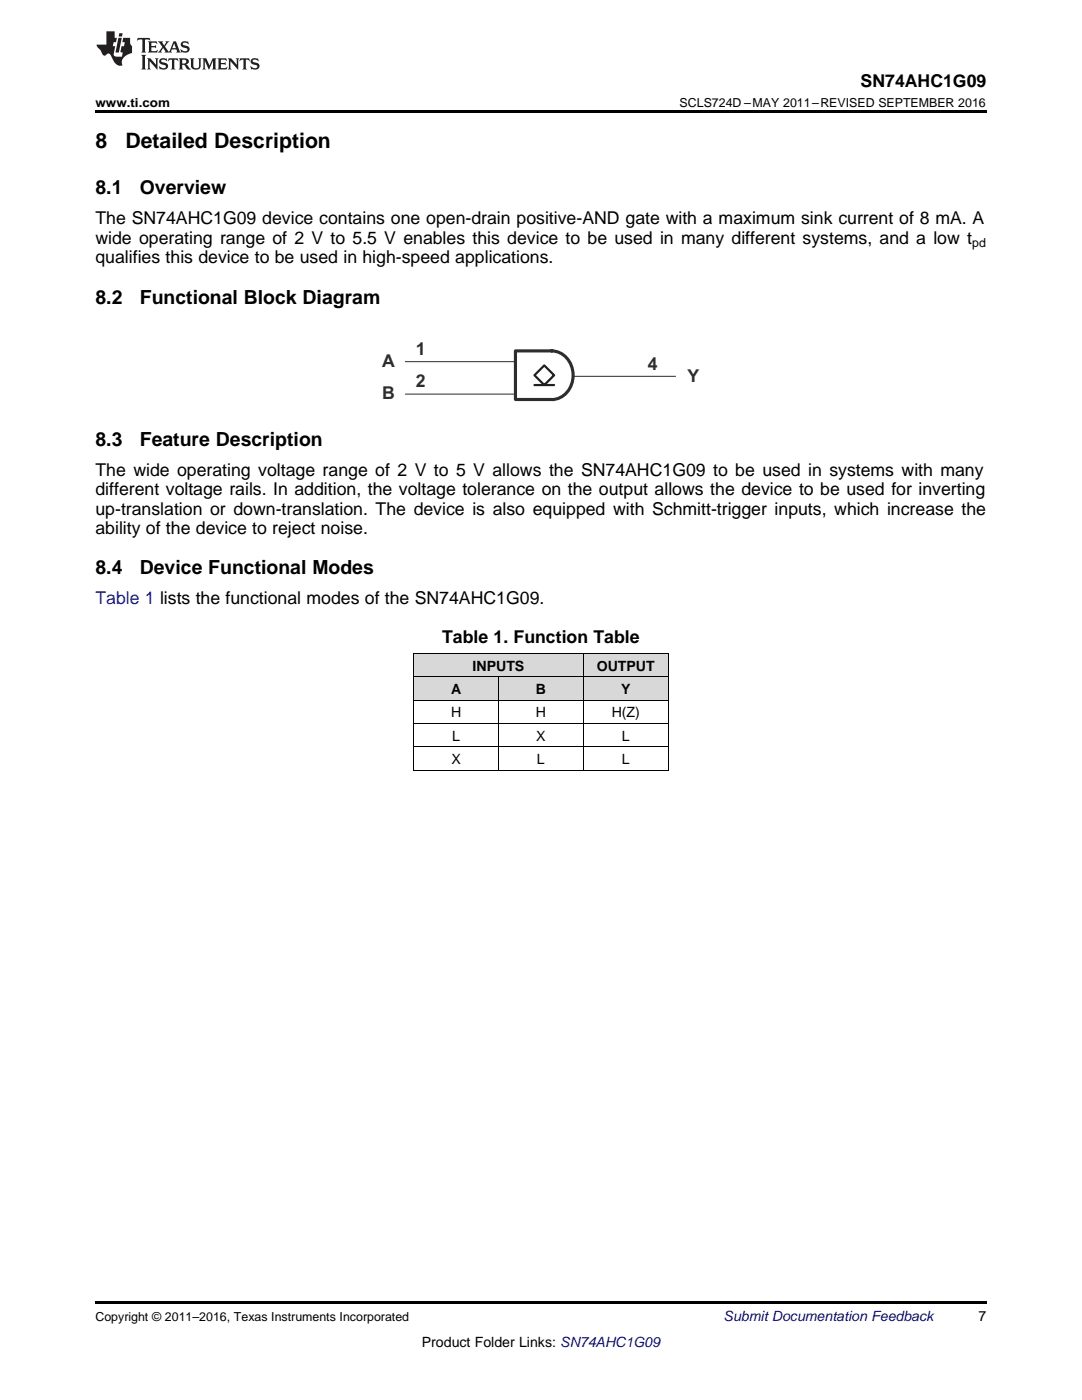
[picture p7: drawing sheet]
<svg xmlns="http://www.w3.org/2000/svg" width="216mm" height="279mm" viewBox="0 0 216 279" stroke-linecap="round" stroke-linejoin="round" font-family="sans-serif">
<defs><g id="words">
<g font-size="4.2">
<text x="19" y="29.6">8</text>
<text x="25" y="29.6">Detailed Description</text>
</g>
<g font-size="3.9">
<text x="19" y="38.8">8.1</text>
<text x="27.9" y="38.8">Overview</text>
<text x="19" y="60.6">8.2</text>
<text x="27.9" y="60.6">Functional Block Diagram</text>
<text x="19" y="89">8.3</text>
<text x="27.9" y="89">Feature Description</text>
<text x="19" y="114.7">8.4</text>
<text x="27.9" y="114.7">Device Functional Modes</text>
</g>
<g font-size="3.5">
<text x="171.7" y="17.3">SN74AHC1G09</text>
<text x="19" y="44.8">The SN74AHC1G09 device contains one open-drain positive-AND gate with a maximum sink current of 8 mA. A</text>
<text x="19" y="48.6">wide operating range of 2 V to 5.5 V enables this device to be used in many different systems, and a low t</text>
<text x="19" y="52.5">qualifies this device to be used in high-speed applications.</text>
<text x="19" y="94.9">The wide operating voltage range of 2 V to 5 V allows the SN74AHC1G09 to be used in systems with many</text>
<text x="19" y="98.8">different voltage rails. In addition, the voltage tolerance on the output allows the device to be used for inverting</text>
<text x="19" y="102.7">up-translation or down-translation. The device is also equipped with Schmitt-trigger inputs, which increase the</text>
<text x="19" y="106.6">ability of the device to reject noise.</text>
<text x="88.2" y="128.3">Table 1. Function Table</text>
</g>
<g font-size="3.5" fill="#2c2d2d">
<text x="83" y="70.8">1</text>
<text x="76.3" y="73.3">A</text>
<text x="83" y="77.2">2</text>
<text x="129.3" y="73.8">4</text>
<text x="137.2" y="76.3">Y</text>
<text x="76.3" y="79.7">B</text>
</g>
<text font-size="3.5" fill="#00f" x="19" y="120.6">Table 1 lists the functional modes of the SN74AHC1G09.</text>
<g font-size="2.8">
<text x="94.3" y="133.8">INPUTS</text>
<text x="119.1" y="133.8">OUTPUT</text>
<text x="90" y="138.5">A</text>
<text x="90" y="143.2">H</text>
<text x="106.9" y="138.5">B</text>
<text x="106.9" y="143.2">H</text>
<text x="122.1" y="143.2">H(Z)</text>
<text x="123.9" y="138.5">Y</text>
<text x="90.2" y="147.8">L</text>
<text x="107" y="147.8">X</text>
<text x="124.1" y="147.8">L</text>
<text x="90.1" y="152.5">X</text>
<text x="107.1" y="152.5">L</text>
<text x="124.1" y="152.5">L</text>
<text x="195.3" y="263.6">7</text>
<text x="84.2" y="268.9">Product Folder Links: SN74AHC1G09</text>
</g>
<text font-size="2.8" fill="#0000c8" x="144.4" y="263.6">Submit Documentation Feedback</text>
<g font-size="2.5">
<text x="19" y="21.4">www.ti.com</text>
<text x="135.6" y="21.4">SCLS724D –MAY 2011–REVISED SEPTEMBER 2016</text>
<text x="194" y="49.4">pd</text>
<text x="19" y="263.6">Copyright © 2011–2016, Texas Instruments Incorporated</text>
</g>
</g></defs>
<g fill="#d8d8d8">
<path d="M82.5 135.1h17v4.7h-17z"/>
<path d="M99.5 135.1h16.9v4.7h-16.9z"/>
<path d="M116.4 135.1h16.9v4.7h-16.9z"/>
<path d="M82.5 130.5h17v4.6h-17z"/>
<path d="M99.5 130.5h16.9v4.6h-16.9z"/>
<path d="M116.4 130.5h16.9v4.6h-16.9z"/>
</g>
<path d="M19 22h177.8v.5h-177.8zM82.5 153.7h.2zM116.3 153.7h.1zM133.2 153.7h.1zM19 259.7h177.8v.5h-177.8z" fill="#000"/>
<path d="M82.5 139.7h50.8M82.5 135.1h50.8M82.5 130.4h50.8M82.6 130.4v23.3M99.4 135.1v18.6M116.4 130.4v23.3M133.3 130.4v23.3M82.5 153.7h50.8M82.5 149h50.8M82.5 144.4h50.8" fill="none" stroke="#000" stroke-width=".2"/>
<path d="M80.9 72.2h21.7M80.9 78.7h21.6M114.4 75.1h20.4" fill="none" stroke="#2c2d2d" stroke-width=".2"/>
<path d="M110.1 70a4.9 4.9 0 0 1 3.3 8 4.1 4.1 0 0 1-3.3 1.7M110.2 70h-7.3v9.7h7.3" fill="none" stroke="#2c2d2d" stroke-width=".62"/>
<path d="M106.6 74.9l2-2 2 2-2 1.9zM106.6 76.8h4" fill="none" stroke="#231f20" stroke-width=".44"/>
<g fill="#231f20">
<path d="M27.5 7.6l-.1 .5 .4-.2h.6v.1v2.1l-.2 .4h1l-.3-.4v-2.1l.1-.1h.5l.5 .2-.2-.5zM29.5 8.3l.2 .3v1.5l-.2 .4h1.8l.2-.6a1.04 1.04 0 0 1-1.3 .2v-.7h.6l.3 .2v-.6l-.3 .2h-.6v-.6l.8-.1 .4 .3-.2-.5zM31.5 8.3l.9 1.1-.9 1.1h.8l-.2-.2 .5-.7 .4 .7-.2 .2h1.5l-.1-.2 .1-.4h.9l.1 .4-.2 .2h1l-.3-.3-.7-1.9h-.5l-.9 2-.8-1 .9-1h-.8l.1 .3-.3 .5-.4-.6 .2-.2zM34.7 8.6l.4 1h-.7zM36.3 8.4a.63 .63 0 0 0-.2 .7 .63 .63 0 0 0 .6 .4l.6 .2 .1 .2a.75 .75 0 0 1-.7 .4 .75 .75 0 0 1-.6-.5l.1 .7 .1-.1a1.11 1.11 0 0 0 1.5-.6 1.13 1.13 0 0 0-1.2-.8l-.1-.4a1.04 1.04 0 0 1 1.2 .2l-.2-.5-.1 .1-.5-.2zM28.2 10.9l.2 .4v2.2l-.2 .4h1l-.3-.4v-2.2l.3-.4zM29.3 11.6l.3 .4v1.5l-.3 .4h.8l-.2-.4v-1.3l1.5 1.7v-1.9l.2-.4h-.7l.2 .4v.9l-1.1-1.3zM32 11.8a.62 .62 0 0 0-.2 .7 .62 .62 0 0 0 .6 .4l.6 .1 .1 .3a.76 .76 0 0 1-.7 .3 .76 .76 0 0 1-.6-.4l.1 .7 .1-.1a1.11 1.11 0 0 0 1.5-.6 1.13 1.13 0 0 0-1.2-.8l-.1-.4a1.04 1.04 0 0 1 1.2 .2l-.2-.6-.1 .1-.5-.1zM33.7 11.6l-.2 .6a.61 .61 0 0 1 .8-.3v1.6l-.2 .4h.9l-.2-.4v-1.6a.63 .63 0 0 1 .8 .3l-.2-.6zM35.6 11.6l.3 .4v1.5l-.3 .4h1l-.2-.2v-.8l.5 .2a.76 .76 0 0 0 1.2 .7l-1-1a.58 .58 0 0 0 .6-.5 .58 .58 0 0 0-.5-.6zM36.4 11.9h.1a.45 .45 0 0 1 .5 .1 .45 .45 0 0 1 .1 .5l-.7 .2zM37.9 11.6l.2 .2a2.17 2.17 0 0 0 .3 1.9 .99 .99 0 0 0 1.6-.6v-1.1l.2-.4h-.7l.2 .2a1.92 1.92 0 0 1-.2 1.8 .6 .6 0 0 1-.9-.5v-1.1l.2-.4zM40.4 11.6l.2 .4v1.5l-.2 .4h.7l-.2-.4v-1.4l.8 1.8 .8-1.8v1.4l-.2 .4h.9l-.2-.4v-1.5l.2-.4h-.8l-.6 1.5-.6-1.5zM43.4 11.6l.2 .4v1.5l-.2 .4h1.8l.2-.6a1.04 1.04 0 0 1-1.3 .1v-.6h.5l.4 .2v-.6l-.4 .2h-.5v-.7h.8l.3 .3-.1-.6zM45.5 11.6l.2 .4v1.5l-.2 .4h.7l-.2-.4v-1.3l1.5 1.7v-1.9l.2-.4h-.7l.2 .4v.9l-1.1-1.3zM47.9 11.6l-.1 .6a.61 .61 0 0 1 .8-.3v1.6l-.3 .4h1l-.3-.4 .1-1.6a.63 .63 0 0 1 .7 .3l-.1-.6zM50.2 11.8a.62 .62 0 0 0-.2 .7 .62 .62 0 0 0 .6 .4l.6 .1 .2 .3a.76 .76 0 0 1-.8 .3 .76 .76 0 0 1-.6-.4l.1 .7 .2-.1a1.11 1.11 0 0 0 1.5-.6 1.13 1.13 0 0 0-1.3-.8l-.1-.4a1.04 1.04 0 0 1 1.2 .2l-.1-.6-.2 .1-.5-.1z"/>
<path d="M21.2 6.3v2.6h-1.9l.1 .4 .7 .9a.91 .91 0 0 0 1 .8 .56 .56 0 0 1 .5-.3 .56 .56 0 0 1 .5 .3l.4 .8a1.53 1.53 0 0 0 1.9 1.2 1.54 1.54 0 0 1 1-2.1l.9-.3v-1.4a1.52 1.52 0 0 1-.3-1.6h-1.4l-.2 .8h.5l-.2 .8h-.4l-.2 1v.2l.4 .1-.2 .8a1.93 1.93 0 0 1-1.6-.3l.3-1.8h-.5l.2-.8h.4l.2-.8h-.4v-1.3zM23.6 7.6l-.6 2.9h.7l.6-2.9zM23.8 6.6l-.1 .7h.6l.2-.7z"/>
</g>
<use href="#words"/>
</svg>
